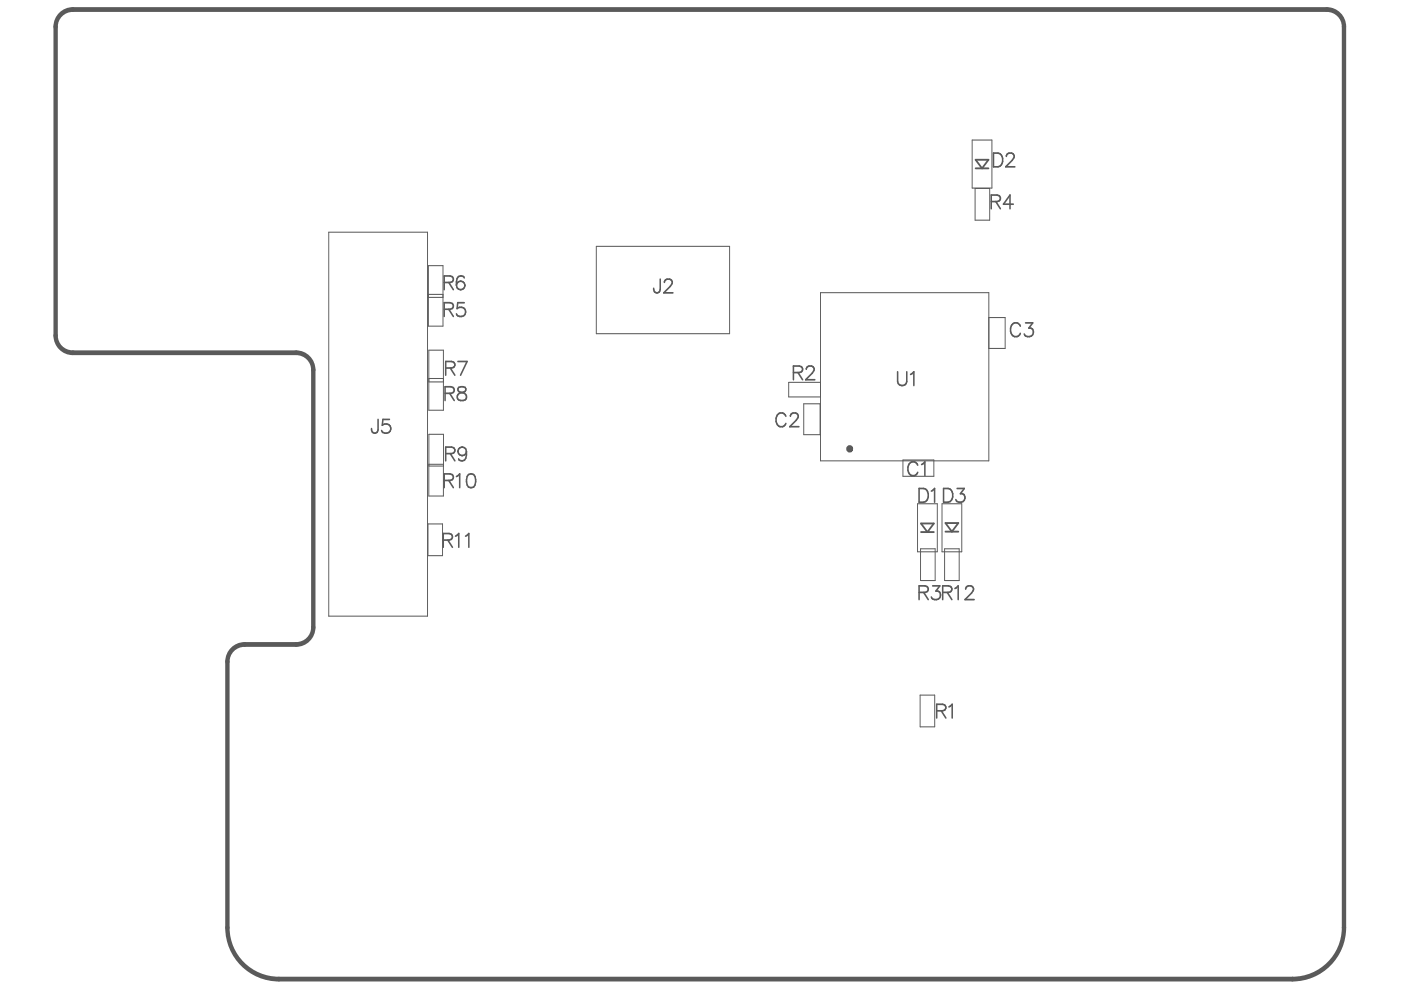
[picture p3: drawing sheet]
<svg xmlns="http://www.w3.org/2000/svg" width="297mm" height="210mm" viewBox="0 0 297 210" stroke-linecap="round" stroke-linejoin="round" font-family="sans-serif">
<path d="M12.9 3.1a3.6 3.6 0 0 1 2.5-1.1h265.9a3.6 3.6 0 0 1 3.7 3.7v191a10.9 10.9 0 0 1-11 10.9h-214.9a10.9 10.9 0 0 1-10.9-10.9v-56.4a3.6 3.6 0 0 1 3.7-3.7h10.9a3.6 3.6 0 0 0 3.6-3.6v-54.6a3.6 3.6 0 0 0-3.6-3.6h-47.4a3.6 3.6 0 0 1-3.6-3.6v-65.5a3.6 3.6 0 0 1 1.1-2.6z" fill="none" stroke="#5a5a5a" stroke-width=".97"/>
<g fill="none" stroke="#5a5a5a" stroke-width=".21">
<path d="M206.1 29.7h4.2v10.2h-4.2zM206.7 40h3.1v6.7h-3.1zM69.7 49.2h20.9v81.4h-20.9zM90.8 56.3h3.1v12.9h-3.1zM126.4 52.2h28.3v18.6h-28.3zM90.8 63.1h3.1M90.8 62.4h3.1M90.9 74.2h3.1v12.8h-3.1zM174 62.1h35.7v35.6h-35.7zM209.7 67.3h3.4v6.6h-3.4M90.9 80.2h3.1M90.9 81h3.1"/>
<path d="M94 98.4h-3.1v6.8h3.1v-13.1h-3.1v6.7h3.1M170.4 85.6h3.5v6.6h-3.5zM174 81.1h-6.8v3.1h6.8M191.4 97.5h6.6v3.5h-6.6zM90.7 111.1h3.1v6.7h-3.1zM194.5 106.8h4.2v10.2h-4.2zM195.2 116.4h3.1v6.7h-3.1zM199.7 106.8h4.2v10.2h-4.2zM200.3 116.4h3.1v6.7h-3.1zM195.1 147.4h3.1v6.7h-3.1z"/>
</g>
<path d="M206.8 33.9h2.8l-1.4 1.8zM206.8 35.7h2.8M195.3 112.8h2.7M195.3 111h2.7l-1.4 1.8zM200.5 112.7h2.7M200.5 110.9h2.7l-1.4 1.8z" fill="none" stroke="#5a5a5a" stroke-width=".38"/>
<g fill="none" stroke="#5a5a5a" stroke-width=".34">
<path d="M210.6 32.5h1a1.55 1.55 0 0 1 1 1.4 1.55 1.55 0 0 1-1 1.5h-1zM213.4 33.2l.2-.6 .9-.1a.71 .71 0 0 1 .4 1.1l-1.7 1.8h2M94.2 59.9l1.6-.1a.67 .67 0 0 0 0-1.2l-1.6-.1v2.9M95.1 59.9l1 1.5M98.4 58.9a.86 .86 0 0 0-1.2-.3l-.3 .5-.1 1.3M140 59.2v2.2l-.2 .4a.67 .67 0 0 1-1.1 0l-.1-.7M140.9 59.9l.2-.6 .9-.1a.71 .71 0 0 1 .4 1.1l-1.7 1.8h2M210.2 42.7l1.6-.1a.67 .67 0 0 0 0-1.1l-1.6-.1v2.9M211.1 42.7l1 1.6M214.8 43.3h-2l1.3-1.9v2.9M94.2 65.6l1.6-.2a.67 .67 0 0 0 0-1.1l-1.6-.1v2.9M94.5 78l1.7-.1a.67 .67 0 0 0 0-1.1l-1.7-.2v3"/>
<path d="M95.1 65.6l1 1.5M95.5 78l.9 1.6M97.1 76.6h1.9l-1.4 3M98.4 64.2h-1.4l-.1 1.2a1.03 1.03 0 0 1 1.6 0 1.03 1.03 0 0 1-.2 1.5 1.03 1.03 0 0 1-1.5-.4M168.2 79l1.7-.1a.67 .67 0 0 0 0-1.2l-1.7-.1v2.9M169.2 79l1 1.5M171 78.3l.2-.6 .9-.1a.71 .71 0 0 1 .4 1.1l-1.7 1.8h2M190.3 78.8v2.1a.98 .98 0 0 0 1 .8 .98 .98 0 0 0 1-.8v-2.1M193.1 79.4l.7-.6v2.9M216.3 69.2a1.07 1.07 0 0 0-1.2-.7 1.07 1.07 0 0 0-.8 1.1 1.27 1.27 0 0 0 .2 1.4 1.27 1.27 0 0 0 1.4 .2l.4-.5M217.4 68.5h1.6l-.9 1.1a.93 .93 0 0 1 1 1 .93 .93 0 0 1-1.2 .8l-.5-.2-.2-.4M80.2 88.9v2.2l-.2 .5a.67 .67 0 0 1-1.1 0l-.1-.7"/>
<path d="M82.6 88.9h-1.4l-.2 1.3a1.03 1.03 0 0 1 1.6-.1 1.03 1.03 0 0 1-.2 1.6 1.03 1.03 0 0 1-1.5-.4M94.4 83.4l1.6-.1a.67 .67 0 0 0 0-1.2l-1.6-.1v2.9M94.5 96.2l1.7-.2a.67 .67 0 0 0 0-1.1l-1.7-.1v2.9M95.3 83.4l1 1.5M95.5 96.2l.9 1.5M97.2 82.1a.59 .59 0 0 0 .3 1 1.2 1.2 0 0 1 1.4 1.3 1.01 1.01 0 0 1-1.1 .5 1.01 1.01 0 0 1-.8-1 1.34 1.34 0 0 1 1.3-.8 .59 .59 0 0 0 .3-1l-.4-.1zM98.9 95.8a1.48 1.48 0 0 1-.8 1.9l-.7-.1-.2-.3M166.6 88.3a1.07 1.07 0 0 0-1.2-.7 1.07 1.07 0 0 0-.9 1.1 1.27 1.27 0 0 0 .3 1.4 1.27 1.27 0 0 0 1.4 .2l.4-.5M167.6 88.3l.3-.6 .8-.1a.71 .71 0 0 1 .4 1.1l-1.7 1.8h2M194.6 98.6a1.07 1.07 0 0 0-1.2-.7 1.07 1.07 0 0 0-.9 1.1 1.27 1.27 0 0 0 .3 1.4 1.27 1.27 0 0 0 1.4 .3l.4-.6M195.4 98.5l.7-.6v2.9M94 114.5l1.6-.1a.67 .67 0 0 0 0-1.1l-1.6-.2v2.9"/>
<path d="M94.2 101.9l1.6-.2a.67 .67 0 0 0 0-1.1l-1.6-.1v2.9M94.9 114.5l1 1.5M95.1 101.9l1 1.5M96.6 113.7l.7-.6v2.9M96.8 101l.7-.5v2.9M98.7 113.7l.7-.6v2.9M99.3 100.6a.95 .95 0 0 1 1.4 .4 2.41 2.41 0 0 1-.3 2.2 .95 .95 0 0 1-1.4-.4 2.4 2.4 0 0 1 .3-2.2zM194.9 103.6h.9a1.55 1.55 0 0 1 1 1.4 1.55 1.55 0 0 1-1 1.5h-.9zM197.5 104.1l.7-.5v2.9M200.1 103.6h.9a1.55 1.55 0 0 1 1 1.4 1.55 1.55 0 0 1-1 1.5h-.9zM202.9 103.6h1.6l-.9 1.1a.94 .94 0 0 1 1 1.1 .94 .94 0 0 1-1.3 .7l-.4-.2-.3-.4M194.9 125.6l1.6-.1a.67 .67 0 0 0 0-1.1l-1.6-.2v2.9"/>
<path d="M195.8 125.6l1 1.5M197.7 124.2h1.6l-.9 1.1a.93 .93 0 0 1 1 1.1 .93 .93 0 0 1-1.2 .7l-.5-.1-.2-.4M199.9 125.6l1.6-.1a.67 .67 0 0 0 0-1.1l-1.6-.2v2.9M200.8 125.6l1 1.5M202.5 124.8l.7-.6v2.9M204.7 124.9l.3-.5 .8-.2a.71 .71 0 0 1 .5 1.1l-1.7 1.8h1.9M198.6 150.7l1.7-.1a.67 .67 0 0 0 0-1.1l-1.7-.2v2.9M199.6 150.7l.9 1.5M201.2 149.9l.7-.6v2.9"/>
<circle cx="97.7" cy="60.5" r=".9"/>
<circle cx="98" cy="95.7" r=".9"/>
</g>
<circle cx="180.2" cy="95.2" r=".18" fill="none" stroke="#5a5a5a" stroke-width="1.1"/>
</svg>
